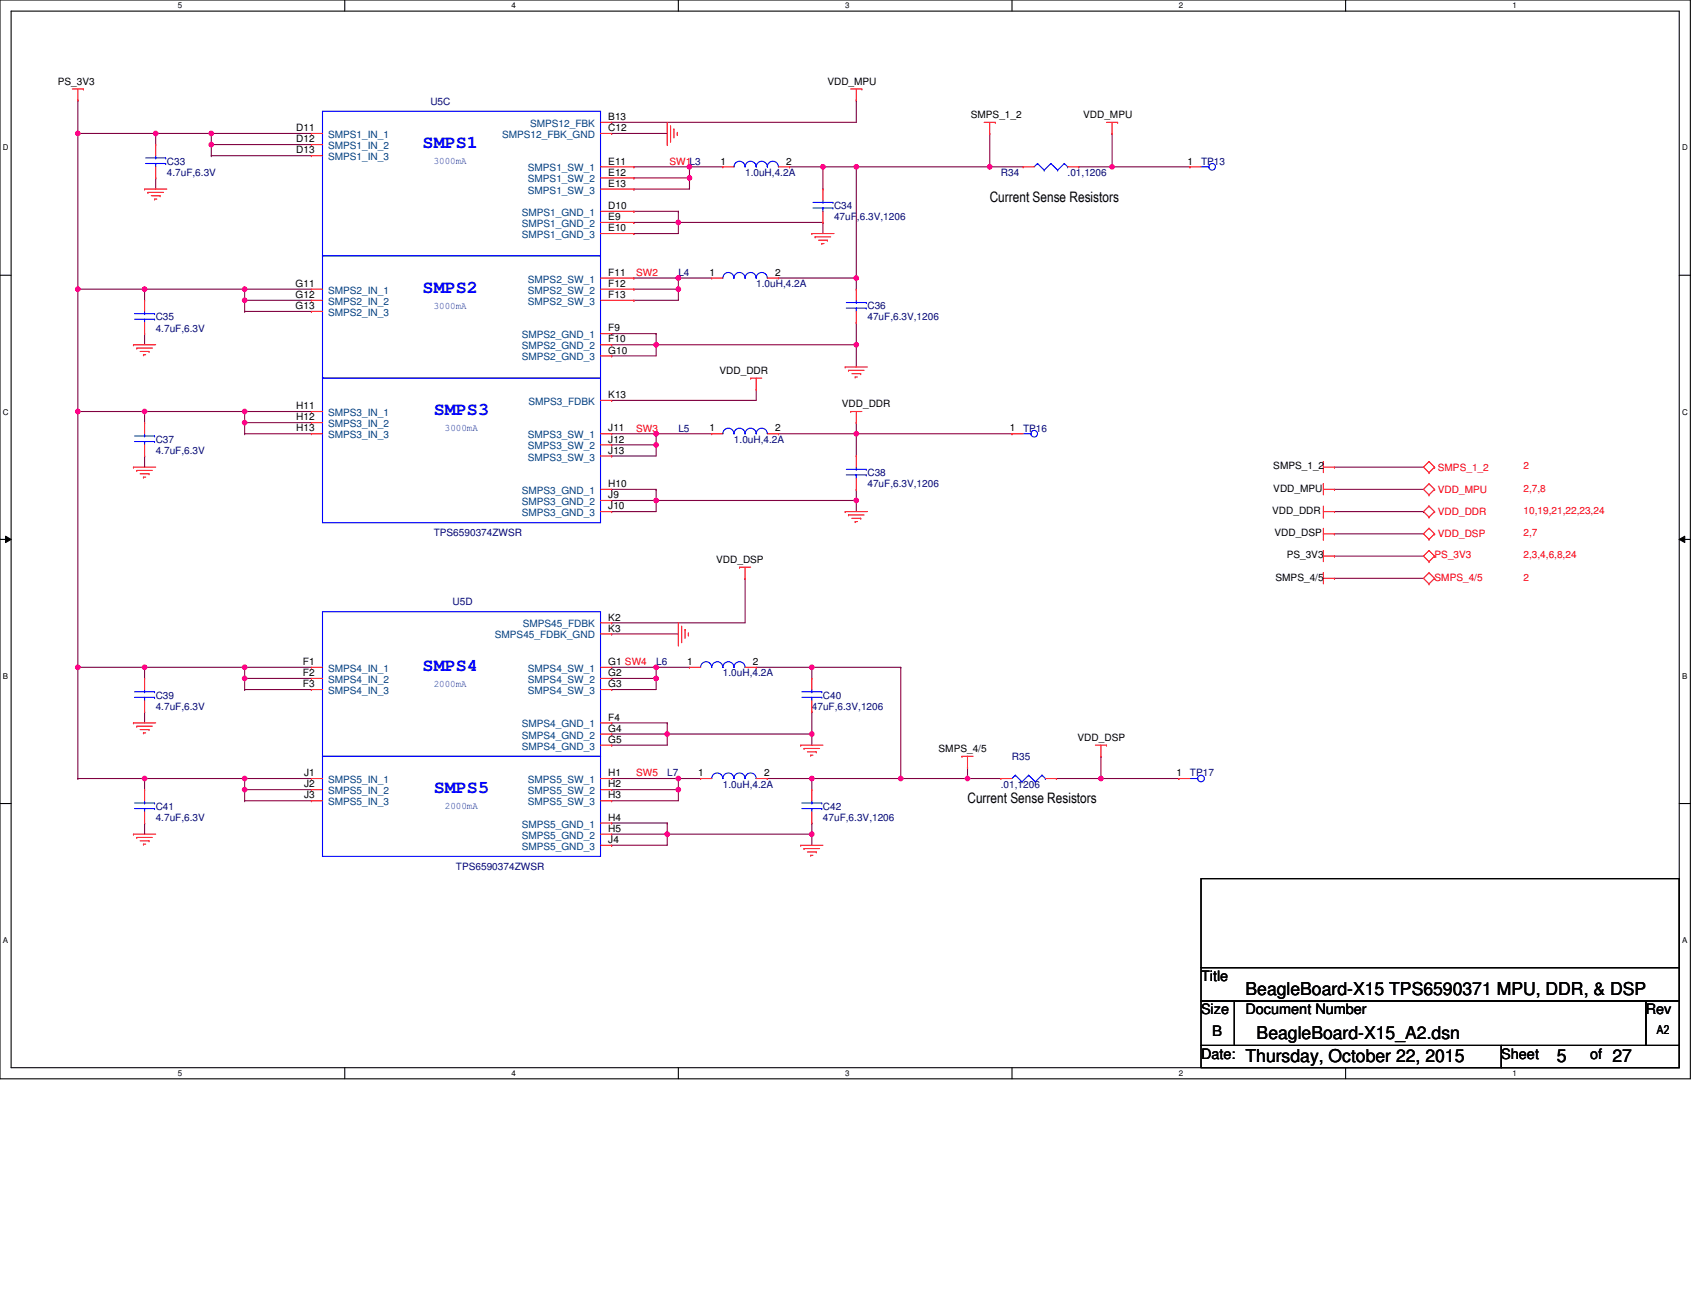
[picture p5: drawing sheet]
<svg xmlns="http://www.w3.org/2000/svg" width="279mm" height="216mm" viewBox="0 0 279 216" stroke-linecap="round" stroke-linejoin="round" font-family="sans-serif">
<defs><g id="words">
<g font-size="2.9" fill="#00f">
<text x="69.5" y="24.4">SMPS1</text>
<text x="69.5" y="48.2">SMPS2</text>
<text x="71.3" y="68.3">SMPS3</text>
<text x="69.5" y="110.3">SMPS4</text>
<text x="71.3" y="130.4">SMPS5</text>
</g>
<g font-size="2.9">
<text x="204.8" y="163.6">BeagleBoard-X15 TPS6590371 MPU, DDR, &amp; DSP</text>
<text x="206.7" y="170.9">BeagleBoard-X15_A2.dsn</text>
<text x="204.8" y="174.5">Thursday, October 22, 2015</text>
<text x="256" y="174.5">5</text>
<text x="265.2" y="174.5">27</text>
</g>
<g font-size="2.4">
<text x="162.8" y="33.3">Current Sense Resistors</text>
<text x="159.1" y="132">Current Sense Resistors</text>
<text x="197.5" y="161.3">Title</text>
<text x="197.5" y="166.7">Size</text>
<text x="204.8" y="166.7">Document Number</text>
<text x="270.7" y="166.7">Rev</text>
<text x="199.3" y="170.4">B</text>
<text x="197.5" y="174.1">Date:</text>
<text x="246.9" y="174.1">Sheet</text>
<text x="261.5" y="174.1">of</text>
</g>
<text font-size="2" x="272.5" y="170.1">A2</text>
<g font-size="1.6">
<text x="9.5" y="13.9">PS_3V3</text>
<text x="136.1" y="13.9">VDD_MPU</text>
<text x="48.7" y="21.6">D11</text>
<text x="48.7" y="23.4">D12</text>
<text x="100" y="19.7">B13</text>
<text x="100" y="21.6">C12</text>
<text x="159.7" y="19.4">SMPS_1_2</text>
<text x="178.1" y="19.4">VDD_MPU</text>
<text x="48.7" y="25.2">D13</text>
<text x="100" y="27.1">E11</text>
<text x="100" y="28.9">E12</text>
<text x="118.5" y="27.1">1</text>
<text x="129.3" y="27.1">2</text>
<text x="195.3" y="27.1">1</text>
<text x="100" y="30.7">E13</text>
<text x="100" y="34.4">D10</text>
<text x="100" y="36.2">E9</text>
<text x="100" y="38">E10</text>
<text x="48.6" y="47.2">G11</text>
<text x="100" y="45.3">F11</text>
<text x="100" y="47.2">F12</text>
<text x="116.7" y="45.3">1</text>
<text x="127.5" y="45.3">2</text>
<text x="48.6" y="49">G12</text>
<text x="48.6" y="50.8">G13</text>
<text x="100" y="49">F13</text>
<text x="100" y="54.5">F9</text>
<text x="100" y="56.3">F10</text>
<text x="100" y="58.1">G10</text>
<text x="100" y="65.5">K13</text>
<text x="118.3" y="61.5">VDD_DDR</text>
<text x="48.7" y="67.3">H11</text>
<text x="48.7" y="69.1">H12</text>
<text x="48.7" y="70.9">H13</text>
<text x="100" y="70.9">J11</text>
<text x="116.7" y="70.9">1</text>
<text x="127.5" y="70.9">2</text>
<text x="138.4" y="67">VDD_DDR</text>
<text x="166" y="70.9">1</text>
<text x="100" y="72.8">J12</text>
<text x="100" y="74.6">J13</text>
<text x="209.4" y="77.2">SMPS_1_2</text>
<text x="100" y="80.1">H10</text>
<text x="100" y="81.9">J9</text>
<text x="100" y="83.7">J10</text>
<text x="209.4" y="80.9">VDD_MPU</text>
<text x="209.2" y="84.5">VDD_DDR</text>
<text x="209.6" y="88.2">VDD_DSP</text>
<text x="117.8" y="92.6">VDD_DSP</text>
<text x="209.8" y="95.5">SMPS_4/5</text>
<text x="211.6" y="91.8">PS_3V3</text>
<text x="100" y="102">K2</text>
<text x="100" y="103.9">K3</text>
<text x="49.8" y="109.4">F1</text>
<text x="49.8" y="111.2">F2</text>
<text x="49.8" y="113">F3</text>
<text x="100" y="109.4">G1 SW4</text>
<text x="100" y="111.2">G2</text>
<text x="100" y="113">G3</text>
<text x="113" y="109.4">1</text>
<text x="123.8" y="109.4">2</text>
<text x="100" y="118.5">F4</text>
<text x="100" y="120.3">G4</text>
<text x="100" y="122.2">G5</text>
<text x="154.3" y="123.6">SMPS_4/5</text>
<text x="177.2" y="121.8">VDD_DSP</text>
<text x="50" y="127.6">J1</text>
<text x="50" y="129.5">J2</text>
<text x="50" y="131.3">J3</text>
<text x="100" y="127.6">H1</text>
<text x="100" y="129.5">H2</text>
<text x="100" y="131.3">H3</text>
<text x="114.8" y="127.6">1</text>
<text x="125.6" y="127.6">2</text>
<text x="193.5" y="127.6">1</text>
<text x="100" y="135">H4</text>
<text x="100" y="136.8">H5</text>
<text x="100" y="138.6">J4</text>
</g>
<g font-size="1.6" fill="#000080">
<text x="70.8" y="17.2">U5C</text>
<text x="27.4" y="27.1">C33</text>
<text x="27.4" y="28.9">4.7uF,6.3V</text>
<text x="122.5" y="28.9">1.0uH,4.2A</text>
<text x="164.6" y="28.9">R34</text>
<text x="175.6" y="28.9">.01,1206</text>
<text x="197.5" y="27.1">TP13</text>
<text x="137.2" y="34.4">C34</text>
<text x="137.2" y="36.2">47uF,6.3V,1206</text>
<text x="111.6" y="45.4">L4</text>
<text x="124.4" y="47.2">1.0uH,4.2A</text>
<text x="25.6" y="52.7">C35</text>
<text x="142.6" y="50.9">C36</text>
<text x="142.6" y="52.7">47uF,6.3V,1206</text>
<text x="25.6" y="54.5">4.7uF,6.3V</text>
<text x="111.6" y="71">L5</text>
<text x="168.2" y="71">TP16</text>
<text x="25.6" y="72.8">C37</text>
<text x="25.6" y="74.6">4.7uF,6.3V</text>
<text x="120.7" y="72.8">1.0uH,4.2A</text>
<text x="142.6" y="78.3">C38</text>
<text x="142.6" y="80.1">47uF,6.3V,1206</text>
<text x="71.3" y="88.2">TPS6590374ZWSR</text>
<text x="74.4" y="99.5">U5D</text>
<text x="107.9" y="109.4">L6</text>
<text x="118.9" y="111.2">1.0uH,4.2A</text>
<text x="25.6" y="114.9">C39</text>
<text x="25.6" y="116.7">4.7uF,6.3V</text>
<text x="133.5" y="116.7">47uF,6.3V,1206</text>
<text x="135.3" y="114.9">C40</text>
<text x="166.4" y="124.9">R35</text>
<text x="109.7" y="127.7">L7</text>
<text x="118.9" y="129.5">1.0uH,4.2A</text>
<text x="164.6" y="129.5">.01,1206</text>
<text x="195.7" y="127.7">TP17</text>
<text x="25.6" y="133.2">C41</text>
<text x="25.6" y="135">4.7uF,6.3V</text>
<text x="135.3" y="133.2">C42</text>
<text x="135.3" y="135">47uF,6.3V,1206</text>
<text x="75" y="143">TPS6590374ZWSR</text>
</g>
<g font-size="1.6" fill="#004080">
<text x="53.9" y="22.7">SMPS1_IN_1</text>
<text x="82.6" y="22.7">SMPS12_FBK_GND</text>
<text x="87.2" y="20.9">SMPS12_FBK</text>
<text x="53.9" y="24.5">SMPS1_IN_2</text>
<text x="53.9" y="26.3">SMPS1_IN_3</text>
<text x="86.8" y="28.2">SMPS1_SW_1</text>
<text x="85.8" y="35.5">SMPS1_GND_1</text>
<text x="86.8" y="30">SMPS1_SW_2</text>
<text x="86.8" y="31.8">SMPS1_SW_3</text>
<text x="85.8" y="37.3">SMPS1_GND_2</text>
<text x="85.8" y="39.1">SMPS1_GND_3</text>
<text x="86.8" y="46.5">SMPS2_SW_1</text>
<text x="53.9" y="48.3">SMPS2_IN_1</text>
<text x="53.9" y="50.1">SMPS2_IN_2</text>
<text x="53.9" y="51.9">SMPS2_IN_3</text>
<text x="86.8" y="48.3">SMPS2_SW_2</text>
<text x="86.8" y="50.1">SMPS2_SW_3</text>
<text x="85.8" y="55.6">SMPS2_GND_1</text>
<text x="85.8" y="57.4">SMPS2_GND_2</text>
<text x="85.8" y="59.3">SMPS2_GND_3</text>
<text x="53.9" y="68.4">SMPS3_IN_1</text>
<text x="53.9" y="70.2">SMPS3_IN_2</text>
<text x="86.9" y="66.6">SMPS3_FDBK</text>
<text x="53.9" y="72.1">SMPS3_IN_3</text>
<text x="86.8" y="72.1">SMPS3_SW_1</text>
<text x="86.8" y="73.9">SMPS3_SW_2</text>
<text x="86.8" y="75.7">SMPS3_SW_3</text>
<text x="85.8" y="81.2">SMPS3_GND_1</text>
<text x="85.8" y="83">SMPS3_GND_2</text>
<text x="85.8" y="84.9">SMPS3_GND_3</text>
<text x="81.4" y="105">SMPS45_FDBK_GND</text>
<text x="86" y="103.2">SMPS45_FDBK</text>
<text x="53.9" y="110.5">SMPS4_IN_1</text>
<text x="53.9" y="112.3">SMPS4_IN_2</text>
<text x="86.8" y="110.5">SMPS4_SW_1</text>
<text x="86.8" y="112.3">SMPS4_SW_2</text>
<text x="53.9" y="114.1">SMPS4_IN_3</text>
<text x="85.8" y="119.6">SMPS4_GND_1</text>
<text x="86.8" y="114.1">SMPS4_SW_3</text>
<text x="85.8" y="121.4">SMPS4_GND_2</text>
<text x="85.8" y="123.3">SMPS4_GND_3</text>
<text x="53.9" y="128.8">SMPS5_IN_1</text>
<text x="53.9" y="130.6">SMPS5_IN_2</text>
<text x="86.8" y="128.8">SMPS5_SW_1</text>
<text x="86.8" y="130.6">SMPS5_SW_2</text>
<text x="53.9" y="132.4">SMPS5_IN_3</text>
<text x="85.8" y="136.1">SMPS5_GND_1</text>
<text x="85.8" y="137.9">SMPS5_GND_2</text>
<text x="86.8" y="132.4">SMPS5_SW_3</text>
<text x="85.8" y="139.7">SMPS5_GND_3</text>
</g>
<g font-size="1.6" fill="#00f">
<text x="71.3" y="27">3000mA</text>
<text x="71.3" y="50.7">3000mA</text>
<text x="73.2" y="70.9">3000mA</text>
<text x="71.3" y="112.9">2000mA</text>
<text x="73.2" y="133">2000mA</text>
</g>
<g font-size="1.6" fill="#f00">
<text x="110.1" y="27.1">SW1L3</text>
<text x="104.6" y="45.4">SW2</text>
<text x="104.6" y="71">SW3</text>
<text x="236.5" y="77.4">SMPS_1_2</text>
<text x="250.5" y="77.2">2</text>
<text x="236.5" y="81">VDD_MPU</text>
<text x="250.5" y="80.9">2,7,8</text>
<text x="236.5" y="88.4">VDD_DSP</text>
<text x="236.5" y="84.7">VDD_DDR</text>
<text x="250.5" y="88.2">2,7</text>
<text x="250.5" y="84.5">10,19,21,22,23,24</text>
<text x="235.9" y="91.8">PS_3V3</text>
<text x="235.9" y="95.5">SMPS_4/5</text>
<text x="250.5" y="91.8">2,3,4,6,8,24</text>
<text x="250.5" y="95.5">2</text>
<text x="104.6" y="127.6">SW5</text>
</g>
<g font-size="1.3">
<text x="29.3" y="1.4">5</text>
<text x="84.1" y="1.4">4</text>
<text x="139" y="1.4">3</text>
<text x="193.9" y="1.4">2</text>
<text x="248.7" y="1.4">1</text>
<text x=".5" y="24.7">D</text>
<text x="276.6" y="24.7">D</text>
<text x=".5" y="68.2">C</text>
<text x="276.6" y="68.2">C</text>
<text x=".5" y="111.6">B</text>
<text x="276.6" y="111.6">B</text>
<text x=".5" y="155">A</text>
<text x="276.6" y="155">A</text>
<text x="29.3" y="176.9">5</text>
<text x="84.1" y="176.9">4</text>
<text x="139" y="176.9">3</text>
<text x="193.9" y="176.9">2</text>
<text x="248.7" y="176.9">1</text>
</g>
</g></defs>
<path d="M0 0h278v177.4h-278zM1.8 1.8h274.3v173.8h-274.3z" fill="none" stroke="#000" stroke-width=".18"/>
<g fill="#fff">
<path d="M29.3 .2h.7v1.4h-.7z"/>
<path d="M29.3 175.7h.7v1.5h-.7z"/>
</g>
<path d="M56.7 0v1.8M56.7 175.6v1.8" fill="none" stroke="#000" stroke-width=".18"/>
<g fill="#fff">
<path d="M84.1 .2h.8v1.4h-.8z"/>
<path d="M84.1 175.7h.8v1.5h-.8z"/>
</g>
<path d="M111.6 0v1.8M111.6 175.6v1.8" fill="none" stroke="#000" stroke-width=".18"/>
<g fill="#fff">
<path d="M139 .2h.7v1.4h-.7z"/>
<path d="M139 175.7h.7v1.5h-.7z"/>
</g>
<path d="M166.4 0v1.8M166.4 175.6v1.8" fill="none" stroke="#000" stroke-width=".18"/>
<g fill="#fff">
<path d="M193.9 .2h.7v1.4h-.7z"/>
<path d="M193.9 175.7h.7v1.5h-.7z"/>
</g>
<path d="M221.3 0v1.8M221.3 175.6v1.8" fill="none" stroke="#000" stroke-width=".18"/>
<g fill="#fff">
<path d="M248.7 .2h.8v1.4h-.8z"/>
<path d="M248.7 175.7h.8v1.5h-.8z"/>
<path d="M.5 23.5h.9v1.5h-.9z"/>
<path d="M276.6 23.5h1v1.5h-1z"/>
<path d="M.5 67h.9v1.4h-.9z"/>
<path d="M276.6 67h1v1.4h-1z"/>
</g>
<path d="M0 45.3h1.8M276.1 45.3h1.9" fill="none" stroke="#000" stroke-width=".18"/>
<g fill="#fff">
<path d="M.5 110.4h.8v1.5h-.8z"/>
<path d="M276.6 110.4h.9v1.5h-.9z"/>
</g>
<path d="M0 88.7h1.8M276.1 88.7h1.9" fill="none" stroke="#000" stroke-width=".18"/>
<path d="M.9 88.2l.9 .5-.9 .5zM276.1 88.7l1-.5v1z" fill="#000"/>
<path d="M.9 88.2l.9 .5-.9 .5zM276.1 88.7l1-.5v1z" fill="none" stroke="#000" stroke-width=".16"/>
<g fill="#fff">
<path d="M.5 153.8h.8v1.5h-.8z"/>
<path d="M276.6 153.8h.9v1.5h-.9z"/>
</g>
<path d="M0 132.1h1.8M276.1 132.1h1.9" fill="none" stroke="#000" stroke-width=".18"/>
<path d="M25.6 21.9h.1M25.6 21.9v1.9" fill="none" stroke="#800040" stroke-width=".18"/>
<circle cx="25.6" cy="21.9" r=".37" fill="#f0f"/>
<circle cx="25.6" cy="21.9" r=".37" fill="none" stroke="#f0f" stroke-width=".18"/>
<path d="M25.6 21.9h.1M25.6 21.9h25.6M34.7 21.9h.1" fill="none" stroke="#800040" stroke-width=".18"/>
<circle cx="34.7" cy="21.9" r=".37" fill="#f0f"/>
<circle cx="34.7" cy="21.9" r=".37" fill="none" stroke="#f0f" stroke-width=".18"/>
<path d="M34.7 21.9h.1M34.7 23.8h.1M34.7 21.9v1.9M34.7 23.8h16.5" fill="none" stroke="#800040" stroke-width=".18"/>
<circle cx="34.7" cy="23.8" r=".37" fill="#f0f"/>
<circle cx="34.7" cy="23.8" r=".37" fill="none" stroke="#f0f" stroke-width=".18"/>
<path d="M129.8 27.4h.1M129.8 27.4h5.5M107.9 71.3h.1M107.9 71.3h9.1M100.6 139h.1M100.6 137.2h.1M100.6 139h9.1M100.6 137.2h9.1" fill="none" stroke="#800040" stroke-width=".18"/>
<circle cx="109.7" cy="137.2" r=".37" fill="#f0f"/>
<circle cx="109.7" cy="137.2" r=".37" fill="none" stroke="#f0f" stroke-width=".18"/>
<path d="M128 71.3h.1M128 71.3h12.8M109.7 135.3h.1M109.7 135.3v1.9" fill="none" stroke="#800040" stroke-width=".18"/>
<circle cx="140.8" cy="71.3" r=".37" fill="#f0f"/>
<circle cx="140.8" cy="71.3" r=".37" fill="none" stroke="#f0f" stroke-width=".18"/>
<path d="M140.8 82.3h.1M140.8 82.3v1.8M133.5 137.2h.1M133.5 137.2v1.8" fill="none" stroke="#800040" stroke-width=".18"/>
<circle cx="133.5" cy="137.2" r=".37" fill="#f0f"/>
<circle cx="133.5" cy="137.2" r=".37" fill="none" stroke="#f0f" stroke-width=".18"/>
<g fill="none" stroke="#800040" stroke-width=".18">
<path d="M12.8 21.9h.1M12.8 21.9h12.8M34.7 25.6h.1M34.7 23.8h.1M34.7 25.6h16.5M34.7 23.8v1.8M23.8 47.5h.1M23.8 47.5h27.4M40.2 47.5h.1M100.6 135.3h.1M100.6 135.3h9.1M109.7 137.2h.1"/>
<path d="M109.7 137.2v1.8M133.5 135.3h.1M133.5 135.3v1.9"/>
</g>
<circle cx="40.2" cy="47.5" r=".37" fill="#f0f"/>
<circle cx="40.2" cy="47.5" r=".37" fill="none" stroke="#f0f" stroke-width=".18"/>
<circle cx="23.8" cy="47.5" r=".37" fill="#f0f"/>
<circle cx="23.8" cy="47.5" r=".37" fill="none" stroke="#f0f" stroke-width=".18"/>
<g fill="none" stroke="#800040" stroke-width=".18">
<path d="M12.8 21.9h.1M12.8 21.9v25.6M25.6 29.3h.1M25.6 29.3v1.8M12.8 47.5h.1M12.8 47.5h11M23.8 54.9h.1M23.8 47.5h.1M23.8 47.5v1.9M23.8 54.9v1.8M40.2 49.4h.1M40.2 51.2h.1"/>
<path d="M40.2 49.4v1.8M40.2 49.4h11M40.2 51.2h11"/>
</g>
<circle cx="12.8" cy="47.5" r=".37" fill="#f0f"/>
<circle cx="12.8" cy="47.5" r=".37" fill="none" stroke="#f0f" stroke-width=".18"/>
<circle cx="12.8" cy="21.9" r=".37" fill="#f0f"/>
<circle cx="12.8" cy="21.9" r=".37" fill="none" stroke="#f0f" stroke-width=".18"/>
<path d="M12.8 67.7h.1M12.8 67.7h11M23.8 75h.1M23.8 75v1.8M40.2 67.7h.1M40.2 67.7h11M40.2 67.7v1.8" fill="none" stroke="#800040" stroke-width=".18"/>
<circle cx="40.2" cy="69.5" r=".37" fill="#f0f"/>
<circle cx="40.2" cy="69.5" r=".37" fill="none" stroke="#f0f" stroke-width=".18"/>
<circle cx="40.2" cy="67.7" r=".37" fill="#f0f"/>
<circle cx="40.2" cy="67.7" r=".37" fill="none" stroke="#f0f" stroke-width=".18"/>
<path d="M12.8 47.5h.1M12.8 47.5v20.2M23.8 67.7h.1M23.8 67.7v1.8M40.2 69.5h.1M40.2 71.3h.1M40.2 69.5h11M40.2 71.3h11M40.2 69.5v1.8" fill="none" stroke="#800040" stroke-width=".18"/>
<circle cx="23.8" cy="67.7" r=".37" fill="#f0f"/>
<circle cx="23.8" cy="67.7" r=".37" fill="none" stroke="#f0f" stroke-width=".18"/>
<path d="M23.8 67.7h.1M23.8 67.7h16.4M23.8 109.7h.1M23.8 109.7h16.4" fill="none" stroke="#800040" stroke-width=".18"/>
<circle cx="40.2" cy="109.7" r=".37" fill="#f0f"/>
<circle cx="40.2" cy="109.7" r=".37" fill="none" stroke="#f0f" stroke-width=".18"/>
<circle cx="23.8" cy="109.7" r=".37" fill="#f0f"/>
<circle cx="23.8" cy="109.7" r=".37" fill="none" stroke="#f0f" stroke-width=".18"/>
<path d="M40.2 109.7h.1M40.2 111.6h.1M40.2 113.4h.1M40.2 109.7h11M40.2 109.7v3.7M40.2 111.6h11M40.2 113.4h11" fill="none" stroke="#800040" stroke-width=".18"/>
<circle cx="40.2" cy="111.6" r=".37" fill="#f0f"/>
<circle cx="40.2" cy="111.6" r=".37" fill="none" stroke="#f0f" stroke-width=".18"/>
<path d="M23.8 128h.1M23.8 128h16.4" fill="none" stroke="#800040" stroke-width=".18"/>
<circle cx="40.2" cy="128" r=".37" fill="#f0f"/>
<circle cx="40.2" cy="128" r=".37" fill="none" stroke="#f0f" stroke-width=".18"/>
<circle cx="23.8" cy="128" r=".37" fill="#f0f"/>
<circle cx="23.8" cy="128" r=".37" fill="none" stroke="#f0f" stroke-width=".18"/>
<path d="M40.2 128h.1M40.2 129.8h.1M40.2 128h11M40.2 128v1.8M40.2 129.8h11" fill="none" stroke="#800040" stroke-width=".18"/>
<circle cx="40.2" cy="129.8" r=".37" fill="#f0f"/>
<circle cx="40.2" cy="129.8" r=".37" fill="none" stroke="#f0f" stroke-width=".18"/>
<path d="M12.8 67.7h.1M12.8 67.7v42M12.8 109.7h.1M12.8 109.7h11M23.8 109.7h.1M23.8 109.7v1.9M23.8 128h.1M23.8 128v1.8M40.2 131.7h.1M40.2 129.8h.1M40.2 131.7h11M40.2 129.8v1.9" fill="none" stroke="#800040" stroke-width=".18"/>
<circle cx="12.8" cy="109.7" r=".37" fill="#f0f"/>
<circle cx="12.8" cy="109.7" r=".37" fill="none" stroke="#f0f" stroke-width=".18"/>
<circle cx="12.8" cy="67.7" r=".37" fill="#f0f"/>
<circle cx="12.8" cy="67.7" r=".37" fill="none" stroke="#f0f" stroke-width=".18"/>
<path d="M12.8 109.7h.1M12.8 109.7v18.3M23.8 117h.1M23.8 117v1.9M12.8 128h.1M12.8 128h11M23.8 135.3h.1M23.8 135.3v1.9M100.6 128h.1M100.6 128h11" fill="none" stroke="#800040" stroke-width=".18"/>
<circle cx="111.6" cy="128" r=".37" fill="#f0f"/>
<circle cx="111.6" cy="128" r=".37" fill="none" stroke="#f0f" stroke-width=".18"/>
<path d="M100.6 129.8h.1M111.6 128h.1M111.6 128v1.8h-11M111.6 128h3.6" fill="none" stroke="#800040" stroke-width=".18"/>
<circle cx="111.6" cy="129.8" r=".37" fill="#f0f"/>
<circle cx="111.6" cy="129.8" r=".37" fill="none" stroke="#f0f" stroke-width=".18"/>
<path d="M100.6 102.4h.1M100.6 111.6h.1M100.6 102.4h21.9M100.6 111.6h7.3M107.9 111.6h.1M107.9 111.6v1.8M100.6 131.7h.1M111.6 129.8h.1M111.6 129.8v1.9h-11M133.5 128h.1M133.5 128v1.8" fill="none" stroke="#800040" stroke-width=".18"/>
<circle cx="107.9" cy="111.6" r=".37" fill="#f0f"/>
<circle cx="107.9" cy="111.6" r=".37" fill="none" stroke="#f0f" stroke-width=".18"/>
<path d="M100.6 109.7h.1M100.6 109.7h7.3" fill="none" stroke="#800040" stroke-width=".18"/>
<circle cx="107.9" cy="109.7" r=".37" fill="#f0f"/>
<circle cx="107.9" cy="109.7" r=".37" fill="none" stroke="#f0f" stroke-width=".18"/>
<path d="M100.6 113.4h.1M100.6 113.4h7.3M100.6 122.5h.1M100.6 120.7h.1M100.6 122.5h9.1M100.6 120.7h9.1" fill="none" stroke="#800040" stroke-width=".18"/>
<circle cx="109.7" cy="120.7" r=".37" fill="#f0f"/>
<circle cx="109.7" cy="120.7" r=".37" fill="none" stroke="#f0f" stroke-width=".18"/>
<g fill="none" stroke="#800040" stroke-width=".18">
<path d="M140.8 71.3h.1M140.8 71.3v3.7M107.9 82.3h.1M107.9 82.3h32.9M100.6 118.9h.1M100.6 118.9h9.1M109.7 118.9h.1M109.7 118.9v3.6M124.4 109.7h.1M124.4 109.7h9.1M133.5 109.7h.1M133.5 109.7v1.9"/>
<path d="M109.7 120.7h.1M133.5 120.7h.1M133.5 120.7v1.8"/>
</g>
<circle cx="140.8" cy="82.3" r=".37" fill="#f0f"/>
<circle cx="140.8" cy="82.3" r=".37" fill="none" stroke="#f0f" stroke-width=".18"/>
<circle cx="107.9" cy="82.3" r=".37" fill="#f0f"/>
<circle cx="107.9" cy="82.3" r=".37" fill="none" stroke="#f0f" stroke-width=".18"/>
<path d="M100.6 71.3h.1M100.6 71.3h7.3M100.6 84.1h.1M100.6 82.3h.1M100.6 80.5h.1M100.6 82.3h7.3M100.6 80.5h7.3M107.9 82.3h.1M107.9 80.5h.1M107.9 80.5v3.6h-7.3M140.8 80.5h.1M140.8 80.5v1.8" fill="none" stroke="#800040" stroke-width=".18"/>
<circle cx="107.9" cy="71.3" r=".37" fill="#f0f"/>
<circle cx="107.9" cy="71.3" r=".37" fill="none" stroke="#f0f" stroke-width=".18"/>
<path d="M100.6 75h.1M100.6 73.2h.1M100.6 73.2h7.3M107.9 73.2h.1M107.9 73.2v1.8h-7.3" fill="none" stroke="#800040" stroke-width=".18"/>
<circle cx="107.9" cy="73.1" r=".37" fill="#f0f"/>
<circle cx="107.9" cy="73.1" r=".37" fill="none" stroke="#f0f" stroke-width=".18"/>
<path d="M107.9 71.3h.1M107.9 71.3v1.9M148.1 109.7h.1M148.1 109.7v18.3h-21.9M126.2 128h.1M133.5 128h.1" fill="none" stroke="#800040" stroke-width=".18"/>
<circle cx="148.1" cy="128" r=".37" fill="#f0f"/>
<circle cx="148.1" cy="128" r=".37" fill="none" stroke="#f0f" stroke-width=".18"/>
<circle cx="133.5" cy="128" r=".37" fill="#f0f"/>
<circle cx="133.5" cy="128" r=".37" fill="none" stroke="#f0f" stroke-width=".18"/>
<path d="M104.2 47.5h.1M111.6 45.7h.1M111.6 45.7v1.8h-7.4" fill="none" stroke="#800040" stroke-width=".18"/>
<circle cx="111.6" cy="47.5" r=".37" fill="#f0f"/>
<circle cx="111.6" cy="47.5" r=".37" fill="none" stroke="#f0f" stroke-width=".18"/>
<circle cx="111.6" cy="45.7" r=".37" fill="#f0f"/>
<circle cx="111.6" cy="45.7" r=".37" fill="none" stroke="#f0f" stroke-width=".18"/>
<g fill="none" stroke="#800040" stroke-width=".18">
<path d="M104.2 38.4h.1M104.2 36.6h.1M104.2 36.6h7.4M111.6 36.6h.1M111.6 36.6v1.8h-7.4M135.3 27.4h.1M135.3 27.4v3.7M100.6 58.5h.1M100.6 56.7h.1M100.6 54.9h.1M100.6 56.7h7.3M100.6 54.9h7.3"/>
<path d="M104.2 45.7h.1M104.2 49.4h.1M104.2 45.7h7.4M107.9 56.7h.1M107.9 54.9h.1M107.9 54.9v3.6h-7.3M111.6 47.5h.1M111.6 47.5v1.9h-7.4"/>
</g>
<circle cx="111.6" cy="36.6" r=".37" fill="#f0f"/>
<circle cx="111.6" cy="36.6" r=".37" fill="none" stroke="#f0f" stroke-width=".18"/>
<path d="M104.2 34.7h.1M104.2 31.1h.1M104.2 29.3h.1M104.2 34.7h7.4M104.2 29.3h9.2M111.6 34.7h.1M111.6 34.7v1.9M113.4 29.3h.1M113.4 29.3v1.8h-9.2M135.3 36.6h.1M135.3 36.6v1.8" fill="none" stroke="#800040" stroke-width=".18"/>
<circle cx="113.4" cy="29.3" r=".37" fill="#f0f"/>
<circle cx="113.4" cy="29.3" r=".37" fill="none" stroke="#f0f" stroke-width=".18"/>
<path d="M104.2 27.4h.1M104.2 27.4h9.2" fill="none" stroke="#800040" stroke-width=".18"/>
<circle cx="113.4" cy="27.4" r=".37" fill="#f0f"/>
<circle cx="113.4" cy="27.4" r=".37" fill="none" stroke="#f0f" stroke-width=".18"/>
<path d="M100.6 20.1h.1M100.6 20.1h40.2M135.3 27.4h.1M135.3 27.4h5.5M140.8 45.7h.1M140.8 45.7v1.8" fill="none" stroke="#800040" stroke-width=".18"/>
<circle cx="140.8" cy="27.4" r=".37" fill="#f0f"/>
<circle cx="140.8" cy="27.4" r=".37" fill="none" stroke="#f0f" stroke-width=".18"/>
<circle cx="135.3" cy="27.4" r=".37" fill="#f0f"/>
<circle cx="135.3" cy="27.4" r=".37" fill="none" stroke="#f0f" stroke-width=".18"/>
<path d="M12.8 16.5h.1M12.8 16.5v5.4M140.8 56.7h.1M140.8 56.7v3.7M219.5 91.4h.1M219.5 91.4h14.6M133.5 109.7h.1M133.5 109.7h14.6M109.7 137.2h.1M109.7 137.2h23.8M159.1 128h.1M159.1 128h5.5" fill="none" stroke="#800040" stroke-width=".18"/>
<circle cx="133.5" cy="109.7" r=".37" fill="#f0f"/>
<circle cx="133.5" cy="109.7" r=".37" fill="none" stroke="#f0f" stroke-width=".18"/>
<path d="M111.6 36.6h.1M111.6 36.6h23.7M40.2 47.5h.1M40.2 47.5v1.9M133.5 117h.1M133.5 117v3.7" fill="none" stroke="#800040" stroke-width=".18"/>
<circle cx="40.2" cy="49.4" r=".37" fill="#f0f"/>
<circle cx="40.2" cy="49.4" r=".37" fill="none" stroke="#f0f" stroke-width=".18"/>
<g fill="none" stroke="#800040" stroke-width=".18">
<path d="M100.6 21.9h.1M100.6 21.9h9.1M113.4 27.4h.1M113.4 27.4v1.9M162.8 27.4h.1M162.8 21.9h.1M162.8 27.4h5.4M162.8 21.9v5.5M122.5 95.1h.1M122.5 95.1v7.3M219.5 80.5h.1M219.5 87.8h.1"/>
<path d="M219.5 80.5h14.6M219.5 87.8h14.6M100.6 104.2h.1M100.6 104.2h11M107.9 109.7h.1M107.9 109.7v1.9"/>
</g>
<circle cx="162.8" cy="27.4" r=".37" fill="#f0f"/>
<circle cx="162.8" cy="27.4" r=".37" fill="none" stroke="#f0f" stroke-width=".18"/>
<path d="M182.9 21.9h.1M182.9 21.9v5.5" fill="none" stroke="#800040" stroke-width=".18"/>
<circle cx="182.9" cy="27.4" r=".37" fill="#f0f"/>
<circle cx="182.9" cy="27.4" r=".37" fill="none" stroke="#f0f" stroke-width=".18"/>
<path d="M100.6 65.8h.1M100.6 65.8h23.8M140.8 69.5h.1M140.8 69.5v1.8M219.5 84.1h14.6M234.1 84.1h.1M159.1 126.2h.1M159.1 126.2v1.8M173.7 128h.1M173.7 128h7.4" fill="none" stroke="#800040" stroke-width=".18"/>
<circle cx="181" cy="128" r=".37" fill="#f0f"/>
<circle cx="181" cy="128" r=".37" fill="none" stroke="#f0f" stroke-width=".18"/>
<g fill="none" stroke="#800040" stroke-width=".18">
<path d="M140.8 16.5h.1M140.8 16.5v3.6M140.8 27.4h.1M140.8 27.4h22M177.4 27.4h.1M177.4 27.4h5.5M124.4 64h.1M124.4 64v1.8M219.5 76.8h.1M219.5 76.8h14.6M148.1 128h.1M148.1 128h11"/>
<path d="M181.1 124.4h.1M181.1 124.4v3.6"/>
</g>
<circle cx="159.1" cy="128" r=".37" fill="#f0f"/>
<circle cx="159.1" cy="128" r=".37" fill="none" stroke="#f0f" stroke-width=".18"/>
<path d="M128 45.7h12.8M140.8 45.7h.1M219.5 95.1h.1M219.5 95.1h14.6" fill="none" stroke="#800040" stroke-width=".18"/>
<circle cx="140.8" cy="45.7" r=".37" fill="#f0f"/>
<circle cx="140.8" cy="45.7" r=".37" fill="none" stroke="#f0f" stroke-width=".18"/>
<path d="M113.4 27.4h.1M113.4 27.4h5.5M140.8 27.4h.1M140.8 27.4v18.3M107.9 56.7h.1M107.9 56.7h32.9M111.6 45.7h.1M111.6 45.7h5.4M107.9 109.7h.1M107.9 109.7h5.5" fill="none" stroke="#800040" stroke-width=".18"/>
<circle cx="140.8" cy="56.7" r=".37" fill="#f0f"/>
<circle cx="140.8" cy="56.7" r=".37" fill="none" stroke="#f0f" stroke-width=".18"/>
<circle cx="107.9" cy="56.7" r=".37" fill="#f0f"/>
<circle cx="107.9" cy="56.7" r=".37" fill="none" stroke="#f0f" stroke-width=".18"/>
<path d="M140.8 53h.1M140.8 53v3.7M109.7 120.7h.1M109.7 120.7h23.8" fill="none" stroke="#800040" stroke-width=".18"/>
<circle cx="133.5" cy="120.7" r=".37" fill="#f0f"/>
<circle cx="133.5" cy="120.7" r=".37" fill="none" stroke="#f0f" stroke-width=".18"/>
<path d="M182.9 27.4h12.8M195.7 27.4h.1M140.8 71.3h25.6M166.4 71.3h.1M181.1 128h12.8M193.9 128h.1" fill="none" stroke="#800040" stroke-width=".18"/>
<g fill="none" stroke="#f00" stroke-width=".18">
<path d="M11.9 14.6h1.8M12.8 16.5h.1M12.8 14.6v1.9M13.7 14.6h.1M139.9 14.6h1.8M140.8 16.5h.1M140.8 14.6v1.9M141.7 14.6h.1M23.8 31.1h.1M23.8 31.1h3.6M24.3 31.6h.1M24.3 31.6h2.6"/>
<path d="M24.9 32.2h1.4M25.4 32.7h.1M25.4 32.7h.4M25.6 23.8h.1M25.6 29.3h.1M25.6 23.8v1.8M25.6 27.4v1.9M26.3 32.2h.1M51.2 21.9h.1M51.2 23.8h.1M51.2 25.6h.1M51.2 21.9h1.8"/>
<path d="M51.2 23.8h1.8M51.2 25.6h1.8M98.8 31.1h5.4M98.8 38.4h5.4M98.8 20.1h1.8M98.8 27.4h5.4M98.8 21.9h1.8M98.8 29.3h5.4M98.8 34.7h5.4M98.8 36.6h5.4M100.6 20.1h.1M100.6 21.9h.1"/>
<path d="M104.2 27.4h.1M104.2 29.3h.1M104.2 31.1h.1M104.2 34.7h.1M104.2 36.6h.1M104.2 38.4h.1M109.7 23.8h.1M109.7 20.1v3.7M110.3 23.2h.1M110.3 20.7v2.5M110.8 21.2h.1M110.8 21.2v1.5"/>
<path d="M111.4 22.1h.1M111.4 21.8v.3M118.9 27.4h.1M118.9 27.4h1.8M128 27.4h1.8M129.8 27.4h.1M133.5 38.4h.1M133.5 38.4h3.7M134 39h.1M134 39h2.6M134.6 39.5h1.5M135.3 31.1h.1"/>
<path d="M135.3 36.6h.1M135.3 31.1v1.8M135.3 34.7v1.9M136.1 39.5h.1M161.8 20.1h1.9M162.8 21.9h.1M162.8 20.1v1.8M163.7 20.1h.1M168.2 27.4h.1M168.2 27.4h1.9M175.6 27.4h1.8M177.4 27.4h.1"/>
<path d="M182 20.1h1.8M182.9 21.9h.1M182.9 20.1v1.8M183.8 20.1h.1M195.7 27.4h.1M195.7 27.4h1.8M21.9 56.7h.1M21.9 56.7h3.7M22.5 57.2h.1M22.5 57.2h2.6M23 57.8h1.5M23.6 58.3h.1"/>
<path d="M23.6 58.3h.4M23.8 49.4h.1M23.8 54.9h.1M23.8 49.4v1.8M23.8 53v1.9M24.5 57.8h.1M51.2 47.5h.1M51.2 49.4h.1M51.2 51.2h.1M51.2 47.5h1.8M51.2 49.4h1.8M51.2 51.2h1.8"/>
<path d="M98.8 56.7h1.8M98.8 45.7h5.4M98.8 47.5h5.4M98.8 49.4h5.4M98.8 54.9h1.8M98.8 58.5h1.8M100.6 54.9h.1M100.6 56.7h.1M100.6 58.5h.1M104.2 45.7h.1M104.2 47.5h.1M104.2 49.4h.1"/>
<path d="M117 45.7h.1M117 45.7h1.9M126.2 45.7h1.8M128 45.7h.1M135.1 40h.1M135.1 40h.4M140.8 47.5h.1M140.8 53h.1M140.8 47.5v1.9M140.8 51.2v1.8M21.9 76.8h.1M21.9 76.8h3.7"/>
<path d="M22.5 77.4h.1M22.5 77.4h2.6M23 77.9h1.5M23.6 78.5h.1M23.6 78.5h.4M23.8 69.5h.1M23.8 75h.1M23.8 69.5v1.8M23.8 73.2v1.8M24.5 77.9h.1M51.2 67.7h.1M51.2 69.5h.1"/>
<path d="M51.2 71.3h.1M51.2 67.7h1.8M51.2 71.3h1.8M51.2 69.5h1.8M98.8 71.3h1.8M98.8 65.8h1.8M98.8 73.2h1.8M98.8 75h1.8M100.6 65.8h.1M100.6 71.3h.1M100.6 73.2h.1M100.6 75h.1"/>
<path d="M117 71.3h.1M117 71.3h1.9M123.4 62.2h.1M123.4 62.2h1.9M124.4 64h.1M124.4 62.2v1.8M126.2 71.3h1.8M128 71.3h.1M139 60.4h.1M139 60.4h3.6M139.5 60.9h.1M139.5 60.9h2.6"/>
<path d="M139.9 67.7h.1M139.9 67.7h1.8M140.1 61.4h1.4M140.6 62h.1M140.6 62h.4M140.8 69.5h.1M140.8 75h.1M140.8 67.7v1.8M140.8 75v1.8M140.8 78.6v1.9M141.5 61.4h.1M166.4 71.3h.1"/>
<path d="M166.4 71.3h1.8M217.6 79.6h.1M217.6 75.9h.1M217.6 76.8h1.9M217.6 75.9v1.8M217.6 79.6v1.8M219.5 76.8h.1M235 79.6h.1M235 75.9h.1M235 77.7h.1M235 79.6l-.9 .9 .9 .9M235 79.6l.9 .9"/>
<path d="M235 75.9l-.9 .9 .9 .9M235 75.9l.9 .9M235.9 76.8h.1M235.9 76.8l-.9 .9M98.8 84.1h1.8M98.8 80.5h1.8M98.8 82.3h1.8M100.6 80.5h.1M100.6 82.3h.1M100.6 84.1h.1M121.6 93.3h.1M121.6 93.3h1.8"/>
<path d="M122.5 95.1h.1M122.5 93.3v1.8M139 84.1h.1M139 84.1h3.6M139.5 84.7h.1M139.5 84.7h2.6M140.1 85.2h1.4M140.6 85.8h.1M140.6 85.8h.4M140.8 80.5h.1M141.5 85.2h.1M217.6 90.5h.1"/>
<path d="M217.6 88.7h.1M217.6 85h.1M217.6 94.2h.1M217.6 84.1h1.9M217.6 91.4h1.9M217.6 83.2v1.8M217.6 86.9v1.8M217.6 90.5v1.9M217.6 94.2v1.8M217.6 80.5h1.9M217.6 87.8h1.9M217.6 95.1h1.9"/>
<path d="M219.5 91.4h.1M219.5 80.5h.1M219.5 87.8h.1M219.5 84.1h.1M219.5 95.1h.1M235 90.5h.1M235 92.4h.1M235 81.4h.1M235 86.9h.1M235 88.7h.1M235 83.2h.1M235 85h.1"/>
<path d="M235 94.2h.1M235 96h.1M235 90.5l-.9 .9 .9 1M235 90.5l.9 .9M235 86.9l-.9 .9 .9 .9M235 86.9l.9 .9M235 83.2l-.9 .9 .9 .9M235 83.2l.9 .9M235 94.2l-.9 .9 .9 .9M235 94.2l.9 .9M235.9 91.4h.1M235.9 80.5h.1"/>
<path d="M235.9 87.8h.1M235.9 84.1h.1M235.9 95.1h.1M235.9 91.4l-.9 1M235.9 80.5l-.9 .9M235.9 87.8l-.9 .9M235.9 84.1l-.9 .9M235.9 95.1l-.9 .9M21.9 118.9h.1M21.9 118.9h3.7M22.5 119.4h.1M22.5 119.4h2.6"/>
<path d="M23 120h1.5M23.8 111.6h.1M23.8 117h.1M23.8 111.6v1.8M23.8 115.2v1.8M24.5 120h.1M51.2 109.7h.1M51.2 111.6h.1M51.2 113.4h.1M51.2 109.7h1.8M51.2 111.6h1.8M51.2 113.4h1.8"/>
<path d="M98.8 118.9h1.8M98.8 102.4h1.8M98.8 104.2h1.8M98.8 109.7h1.8M98.8 111.6h1.8M98.8 113.4h1.8M100.6 102.4h.1M100.6 104.2h.1M100.6 109.7h.1M100.6 111.6h.1M100.6 113.4h.1M100.6 118.9h.1"/>
<path d="M111.6 106.1h.1M111.6 102.4v3.7M112.1 105.5h.1M112.1 103v2.5M112.7 103.5h.1M112.7 103.5v1.5M113.2 104.4h.1M113.2 104.1v.3M113.4 109.7h.1M113.4 109.7h1.8M122.5 109.7h1.9M124.4 109.7h.1"/>
<path d="M133.5 111.6h.1M133.5 117h.1M133.5 111.6v1.8M133.5 115.2v1.8M21.9 137.2h.1M21.9 137.2h3.7M22.5 137.7h.1M22.5 137.7h2.6M23 138.3h1.5M23.6 138.8h.1M23.6 120.5h.1M23.6 138.8h.4"/>
<path d="M23.6 120.5h.4M23.8 129.8h.1M23.8 135.3h.1M23.8 129.8v1.9M23.8 133.5v1.8M24.5 138.3h.1M51.2 128h.1M51.2 129.8h.1M51.2 131.7h.1M51.2 128h1.8M51.2 129.8h1.8M51.2 131.7h1.8"/>
<path d="M98.8 139h1.8M98.8 137.2h1.8M98.8 122.5h1.8M98.8 120.7h1.8M98.8 128h1.8M98.8 129.8h1.8M98.8 131.7h1.8M98.8 135.3h1.8M100.6 120.7h.1M100.6 122.5h.1M100.6 128h.1M100.6 129.8h.1"/>
<path d="M100.6 131.7h.1M100.6 135.3h.1M100.6 137.2h.1M100.6 139h.1M115.2 128h.1M115.2 128h1.8M124.4 128h1.8M126.2 128h.1M131.7 139h.1M131.7 122.5h.1M131.7 139h3.6M131.7 122.5h3.6"/>
<path d="M132.2 139.5h.1M132.2 123.1h.1M132.2 139.5h2.6M132.2 123.1h2.6M132.8 123.6h1.4M133.3 124.2h.1M133.3 124.2h.4M133.5 129.8h.1M133.5 135.3h.1M133.5 129.8v1.9M133.5 133.5v1.8M134.2 123.6h.1"/>
<path d="M158.2 124.4h.1M158.2 124.4h1.8M159.1 126.2h.1M159.1 124.4v1.8M164.6 128h.1M164.6 128h1.8M171.9 128h1.8M173.7 128h.1M180.1 122.5h1.9M181.1 124.4h.1M181.1 122.5v1.9M182 122.5h.1"/>
<path d="M193.9 128h.1M193.9 128h1.8M132.8 140.1h1.4M133.3 140.6h.1M133.3 140.6h.4M134.2 140.1h.1"/>
</g>
<path d="M197.5 144.5h78.6v14.6h-78.6zM197.5 159.1h78.6v5.5h-78.6zM197.5 164.6h5.5v7.3h-5.5zM197.5 171.9h49.4v3.7h-49.4zM203 164.6h67.7v7.3h-67.7zM246.9 171.9h29.2v3.7h-29.2zM270.7 164.6h5.4v7.3h-5.4z" fill="none" stroke="#000" stroke-width=".18"/>
<g fill="none" stroke="#00f" stroke-width=".18">
<path d="M53 18.3h45.8v23.8h-45.8zM24 26.9h3.2M24 26h3.2M25.6 26h.1M25.6 26.9h.1M25.6 25.6v.4M25.6 26.9v.5M27.2 26.9h.1M27.2 26h.1M120.7 27.4a.91 .91 0 0 1 .9-.9 .91 .91 0 0 1 .9 .9 .91 .91 0 0 1 .9-.9 .91 .91 0 0 1 1 .9 .91 .91 0 0 1 .9-.9 .91 .91 0 0 1 .9 .9 .91 .91 0 0 1 .9-.9 .91 .91 0 0 1 .9 .9M133.7 34.2h3.3M133.7 33.3h3.3"/>
<path d="M135.3 33.3h.1M135.3 34.2h.1M135.3 32.9v.4M135.3 34.2v.5M137 34.2h.1M137 33.3h.1M170.6 26.9h.1M170.6 26.9l-.5 .5M170.6 26.9l1.1 1.1M171.7 28h.1M172.8 26.9h.1M172.8 26.9l-1.1 1.1"/>
<path d="M172.8 26.9l1.1 1.1M173.9 28h.1M175 26.9h.1M175 26.9l-1.1 1.1M175 26.9l.6 .5M175.6 27.4h.1M197.5 27.4h1.3M198.8 27.4h.1M22.1 52.5h3.3M22.1 51.6h3.3M23.8 51.6h.1M23.8 52.5h.1"/>
<path d="M23.8 51.2v.4M23.8 52.5v.5M25.4 52.5h.1M25.4 51.6h.1M53 42.1h45.8v20.1h-45.8zM118.9 45.7a.91 .91 0 0 1 .9-.9 .91 .91 0 0 1 .9 .9 .91 .91 0 0 1 .9-.9 .91 .91 0 0 1 .9 .9 .91 .91 0 0 1 .9-.9 .91 .91 0 0 1 1 .9 .91 .91 0 0 1 .9-.9 .91 .91 0 0 1 .9 .9M139.2 50.7h3.3M139.2 49.7h3.3M140.8 49.7h.1M140.8 50.7h.1M140.8 49.4v.3M140.8 50.7v.5"/>
<path d="M142.5 50.7h.1M142.5 49.7h.1M22.1 72.6h3.3M22.1 71.7h3.3M23.8 71.7h.1M23.8 72.6h.1M23.8 71.3v.4M23.8 72.6v.6M25.4 72.6h.1M25.4 71.7h.1M53 62.2h45.8v23.8h-45.8zM118.9 71.3a.91 .91 0 0 1 .9-.9 .91 .91 0 0 1 .9 .9 .91 .91 0 0 1 .9-.9 .91 .91 0 0 1 .9 .9 .91 .91 0 0 1 .9-.9 .91 .91 0 0 1 1 .9 .91 .91 0 0 1 .9-.9 .91 .91 0 0 1 .9 .9"/>
<path d="M139.2 78.1h3.3M139.2 77.2h3.3M140.8 77.2h.1M140.8 78.1h.1M140.8 76.8v.4M140.8 78.1v.5M142.5 78.1h.1M142.5 77.2h.1M168.2 71.3h1.3M169.5 71.3h.1M22.1 114.7h3.3M22.1 113.8h3.3"/>
<path d="M23.8 113.8h.1M23.8 114.7h.1M23.8 113.4v.4M23.8 114.7v.5M25.4 114.7h.1M25.4 113.8h.1M53 100.6h45.8v23.8h-45.8zM115.2 109.7a.91 .91 0 0 1 .9-.9 .91 .91 0 0 1 .9 .9 .91 .91 0 0 1 1-.9 .91 .91 0 0 1 .9 .9 .91 .91 0 0 1 .9-.9 .91 .91 0 0 1 .9 .9 .91 .91 0 0 1 .9-.9 .91 .91 0 0 1 .9 .9M131.9 114.7h3.2M131.9 113.8h3.2M133.5 113.8h.1M133.5 114.7h.1"/>
<path d="M133.5 113.4v.4M133.5 114.7v.5M135.1 114.7h.1M135.1 113.8h.1M22.1 133h3.3M22.1 132h3.3M23.8 132h.1M23.8 133h.1M23.8 131.7v.3M23.8 133v.5M25.4 133h.1M25.4 132h.1"/>
<path d="M53 124.4h45.8v16.4h-45.8zM117 128a.91 .91 0 0 1 1-.9 .91 .91 0 0 1 .9 .9 .91 .91 0 0 1 .9-.9 .91 .91 0 0 1 .9 .9 .91 .91 0 0 1 .9-.9 .91 .91 0 0 1 .9 .9 .91 .91 0 0 1 .9-.9 .91 .91 0 0 1 1 .9M131.9 133h3.2M131.9 132h3.2M133.5 132h.1M133.5 133h.1M133.5 131.7v.3M133.5 133v.5M135.1 133h.1M135.1 132h.1M167 127.5h.1M167 127.5l-.6 .5"/>
<path d="M167 127.5l1.1 1.1M168.1 128.6h.1M169.2 127.5h.1M169.2 127.5l-1.1 1.1M169.2 127.5l1.1 1.1M170.3 128.6h.1M171.4 127.5h.1M171.4 127.5l-1.1 1.1M171.4 127.5l.5 .5M171.9 128h.1M195.7 128h1.3M197 128h.1"/>
<circle cx="199.3" cy="27.4" r=".54"/>
<circle cx="170.1" cy="71.3" r=".54"/>
<circle cx="197.5" cy="128" r=".54"/>
</g>
<circle cx="25.6" cy="21.9" r=".37" fill="#f0f"/>
<circle cx="25.6" cy="21.9" r=".37" fill="none" stroke="#f0f" stroke-width=".18"/>
<circle cx="34.7" cy="21.9" r=".37" fill="#f0f"/>
<circle cx="34.7" cy="21.9" r=".37" fill="none" stroke="#f0f" stroke-width=".18"/>
<circle cx="34.7" cy="23.8" r=".37" fill="#f0f"/>
<circle cx="34.7" cy="23.8" r=".37" fill="none" stroke="#f0f" stroke-width=".18"/>
<circle cx="109.7" cy="137.2" r=".37" fill="#f0f"/>
<circle cx="109.7" cy="137.2" r=".37" fill="none" stroke="#f0f" stroke-width=".18"/>
<circle cx="140.8" cy="71.3" r=".37" fill="#f0f"/>
<circle cx="140.8" cy="71.3" r=".37" fill="none" stroke="#f0f" stroke-width=".18"/>
<circle cx="133.5" cy="137.2" r=".37" fill="#f0f"/>
<circle cx="133.5" cy="137.2" r=".37" fill="none" stroke="#f0f" stroke-width=".18"/>
<circle cx="40.2" cy="47.5" r=".37" fill="#f0f"/>
<circle cx="40.2" cy="47.5" r=".37" fill="none" stroke="#f0f" stroke-width=".18"/>
<circle cx="23.8" cy="47.5" r=".37" fill="#f0f"/>
<circle cx="23.8" cy="47.5" r=".37" fill="none" stroke="#f0f" stroke-width=".18"/>
<circle cx="12.8" cy="47.5" r=".37" fill="#f0f"/>
<circle cx="12.8" cy="47.5" r=".37" fill="none" stroke="#f0f" stroke-width=".18"/>
<circle cx="12.8" cy="21.9" r=".37" fill="#f0f"/>
<circle cx="12.8" cy="21.9" r=".37" fill="none" stroke="#f0f" stroke-width=".18"/>
<circle cx="40.2" cy="69.5" r=".37" fill="#f0f"/>
<circle cx="40.2" cy="69.5" r=".37" fill="none" stroke="#f0f" stroke-width=".18"/>
<circle cx="40.2" cy="67.7" r=".37" fill="#f0f"/>
<circle cx="40.2" cy="67.7" r=".37" fill="none" stroke="#f0f" stroke-width=".18"/>
<circle cx="23.8" cy="67.7" r=".37" fill="#f0f"/>
<circle cx="23.8" cy="67.7" r=".37" fill="none" stroke="#f0f" stroke-width=".18"/>
<circle cx="40.2" cy="109.7" r=".37" fill="#f0f"/>
<circle cx="40.2" cy="109.7" r=".37" fill="none" stroke="#f0f" stroke-width=".18"/>
<circle cx="23.8" cy="109.7" r=".37" fill="#f0f"/>
<circle cx="23.8" cy="109.7" r=".37" fill="none" stroke="#f0f" stroke-width=".18"/>
<circle cx="40.2" cy="111.6" r=".37" fill="#f0f"/>
<circle cx="40.2" cy="111.6" r=".37" fill="none" stroke="#f0f" stroke-width=".18"/>
<circle cx="40.2" cy="128" r=".37" fill="#f0f"/>
<circle cx="40.2" cy="128" r=".37" fill="none" stroke="#f0f" stroke-width=".18"/>
<circle cx="23.8" cy="128" r=".37" fill="#f0f"/>
<circle cx="23.8" cy="128" r=".37" fill="none" stroke="#f0f" stroke-width=".18"/>
<circle cx="40.2" cy="129.8" r=".37" fill="#f0f"/>
<circle cx="40.2" cy="129.8" r=".37" fill="none" stroke="#f0f" stroke-width=".18"/>
<circle cx="12.8" cy="109.7" r=".37" fill="#f0f"/>
<circle cx="12.8" cy="109.7" r=".37" fill="none" stroke="#f0f" stroke-width=".18"/>
<circle cx="12.8" cy="67.7" r=".37" fill="#f0f"/>
<circle cx="12.8" cy="67.7" r=".37" fill="none" stroke="#f0f" stroke-width=".18"/>
<circle cx="111.6" cy="128" r=".37" fill="#f0f"/>
<circle cx="111.6" cy="128" r=".37" fill="none" stroke="#f0f" stroke-width=".18"/>
<circle cx="111.6" cy="129.8" r=".37" fill="#f0f"/>
<circle cx="111.6" cy="129.8" r=".37" fill="none" stroke="#f0f" stroke-width=".18"/>
<circle cx="107.9" cy="111.6" r=".37" fill="#f0f"/>
<circle cx="107.9" cy="111.6" r=".37" fill="none" stroke="#f0f" stroke-width=".18"/>
<circle cx="107.9" cy="109.7" r=".37" fill="#f0f"/>
<circle cx="107.9" cy="109.7" r=".37" fill="none" stroke="#f0f" stroke-width=".18"/>
<circle cx="109.7" cy="120.7" r=".37" fill="#f0f"/>
<circle cx="109.7" cy="120.7" r=".37" fill="none" stroke="#f0f" stroke-width=".18"/>
<circle cx="140.8" cy="82.3" r=".37" fill="#f0f"/>
<circle cx="140.8" cy="82.3" r=".37" fill="none" stroke="#f0f" stroke-width=".18"/>
<circle cx="107.9" cy="82.3" r=".37" fill="#f0f"/>
<circle cx="107.9" cy="82.3" r=".37" fill="none" stroke="#f0f" stroke-width=".18"/>
<circle cx="107.9" cy="71.3" r=".37" fill="#f0f"/>
<circle cx="107.9" cy="71.3" r=".37" fill="none" stroke="#f0f" stroke-width=".18"/>
<circle cx="107.9" cy="73.1" r=".37" fill="#f0f"/>
<circle cx="107.9" cy="73.1" r=".37" fill="none" stroke="#f0f" stroke-width=".18"/>
<circle cx="148.1" cy="128" r=".37" fill="#f0f"/>
<circle cx="148.1" cy="128" r=".37" fill="none" stroke="#f0f" stroke-width=".18"/>
<circle cx="133.5" cy="128" r=".37" fill="#f0f"/>
<circle cx="133.5" cy="128" r=".37" fill="none" stroke="#f0f" stroke-width=".18"/>
<circle cx="111.6" cy="47.5" r=".37" fill="#f0f"/>
<circle cx="111.6" cy="47.5" r=".37" fill="none" stroke="#f0f" stroke-width=".18"/>
<circle cx="111.6" cy="45.7" r=".37" fill="#f0f"/>
<circle cx="111.6" cy="45.7" r=".37" fill="none" stroke="#f0f" stroke-width=".18"/>
<circle cx="111.6" cy="36.6" r=".37" fill="#f0f"/>
<circle cx="111.6" cy="36.6" r=".37" fill="none" stroke="#f0f" stroke-width=".18"/>
<circle cx="113.4" cy="29.3" r=".37" fill="#f0f"/>
<circle cx="113.4" cy="29.3" r=".37" fill="none" stroke="#f0f" stroke-width=".18"/>
<circle cx="113.4" cy="27.4" r=".37" fill="#f0f"/>
<circle cx="113.4" cy="27.4" r=".37" fill="none" stroke="#f0f" stroke-width=".18"/>
<circle cx="140.8" cy="27.4" r=".37" fill="#f0f"/>
<circle cx="140.8" cy="27.4" r=".37" fill="none" stroke="#f0f" stroke-width=".18"/>
<circle cx="135.3" cy="27.4" r=".37" fill="#f0f"/>
<circle cx="135.3" cy="27.4" r=".37" fill="none" stroke="#f0f" stroke-width=".18"/>
<circle cx="133.5" cy="109.7" r=".37" fill="#f0f"/>
<circle cx="133.5" cy="109.7" r=".37" fill="none" stroke="#f0f" stroke-width=".18"/>
<circle cx="40.2" cy="49.4" r=".37" fill="#f0f"/>
<circle cx="40.2" cy="49.4" r=".37" fill="none" stroke="#f0f" stroke-width=".18"/>
<circle cx="162.8" cy="27.4" r=".37" fill="#f0f"/>
<circle cx="162.8" cy="27.4" r=".37" fill="none" stroke="#f0f" stroke-width=".18"/>
<circle cx="182.9" cy="27.4" r=".37" fill="#f0f"/>
<circle cx="182.9" cy="27.4" r=".37" fill="none" stroke="#f0f" stroke-width=".18"/>
<circle cx="181" cy="128" r=".37" fill="#f0f"/>
<circle cx="181" cy="128" r=".37" fill="none" stroke="#f0f" stroke-width=".18"/>
<circle cx="159.1" cy="128" r=".37" fill="#f0f"/>
<circle cx="159.1" cy="128" r=".37" fill="none" stroke="#f0f" stroke-width=".18"/>
<circle cx="140.8" cy="45.7" r=".37" fill="#f0f"/>
<circle cx="140.8" cy="45.7" r=".37" fill="none" stroke="#f0f" stroke-width=".18"/>
<circle cx="140.8" cy="56.7" r=".37" fill="#f0f"/>
<circle cx="140.8" cy="56.7" r=".37" fill="none" stroke="#f0f" stroke-width=".18"/>
<circle cx="107.9" cy="56.7" r=".37" fill="#f0f"/>
<circle cx="107.9" cy="56.7" r=".37" fill="none" stroke="#f0f" stroke-width=".18"/>
<circle cx="133.5" cy="120.7" r=".37" fill="#f0f"/>
<circle cx="133.5" cy="120.7" r=".37" fill="none" stroke="#f0f" stroke-width=".18"/>
<use href="#words"/>
</svg>
